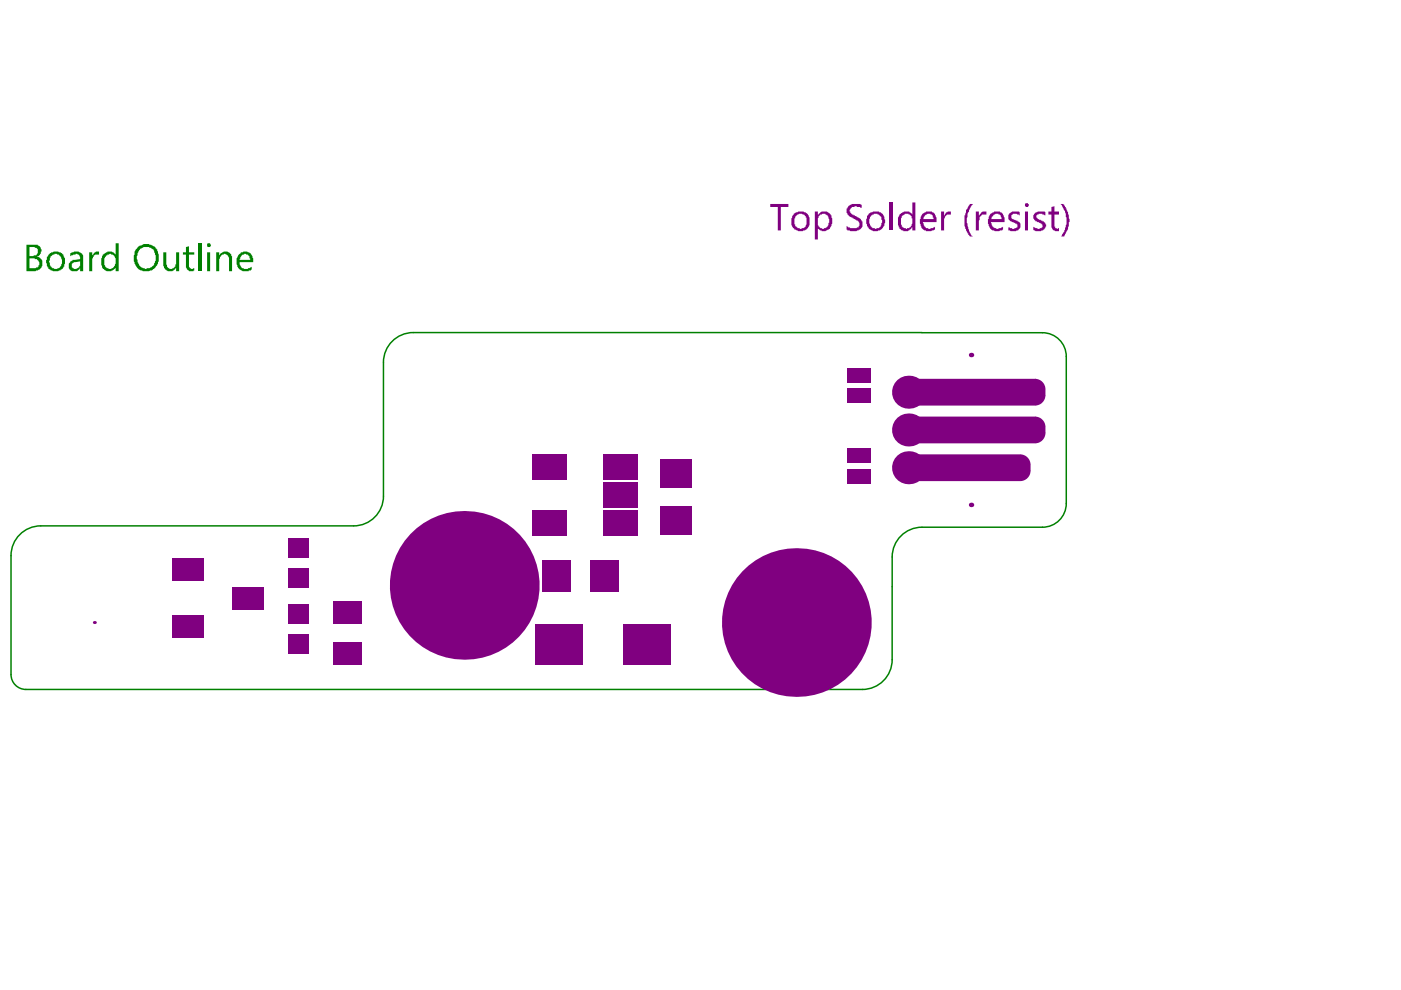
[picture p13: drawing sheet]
<svg xmlns="http://www.w3.org/2000/svg" width="297mm" height="210mm" viewBox="0 0 297 210" stroke-linecap="round" stroke-linejoin="round" font-family="sans-serif">
<path d="M81.3 76.8v28.4M87.6 70.5h107.9M195.5 70.5h25.5M226.1 75.6v31.1M2.3 117.8v25.2M8.6 111.5h66.4M189.2 118.1v21.8M195.5 111.8h25.5M5.5 146.2h177.3" fill="none" stroke="#008000" stroke-width=".32"/>
<g fill="#008000">
<path d="M18.9 53.5h.7v.8l.4-.8 1-.2v.8v-.1h-.6a.84 .84 0 0 0-.7 .8h-.1v2.7h-.7z"/>
<path d="M34.6 53.5h.7v2.2a1.25 1.25 0 0 0 .6 1.2v.1h.6v-.1a.61 .61 0 0 0 .7-.8h.1v-2.6h.7v4h-.7v-.6h-.1a1.3 1.3 0 0 1-2.3 0h-.1l-.2-.5z"/>
<path d="M39.4 52.4l.7-.2v1.3h1.1v.5h-1.1v2.2a.72 .72 0 0 0 .3 .7 .72 .72 0 0 0 .8 0v.4l-.3 .2a1.14 1.14 0 0 1-1.3-.5l-.2-.3v-2.7h-.6v-.5h.6z"/>
<path d="M42 51.6h.6v5.9h-.6z"/>
<path d="M45.8 53.5h.7v.6a1.44 1.44 0 0 1 1.7-.7 1.44 1.44 0 0 1 1 1.5v2.6h-.6v-2.4a1.08 1.08 0 0 0-1.2-1.3v.2a.8 .8 0 0 0-.8 .8l-.1 .1v2.6h-.7z"/>
<path d="M6.3 52.4v1.9h.8l.3-.2a.61 .61 0 0 0 .6-.8v-.4l-.3-.4h-.3v-.1zM6.3 54.8v2.1h.9a1.04 1.04 0 0 0 1-.5 1.04 1.04 0 0 0 0-1.1h-.2l-.1-.4h-.5v-.1zM5.6 51.9h1.6a1.05 1.05 0 0 1 1.1 .3h.2l.2 .3v.4h.1v.4h-.1v.2a1.1 1.1 0 0 1-.8 1h.1a1.43 1.43 0 0 1 .8 2 2.09 2.09 0 0 1-1.6 1h-1.6z"/>
<path d="M10.7 54.3l-.1 .5a2.39 2.39 0 0 0 .5 2.1h.1a1.05 1.05 0 0 0 1.1 0 1.64 1.64 0 0 0 .2-2.8v-.1l-1-.2v.2h-.3zM10.3 54h.1a1.76 1.76 0 0 1 2.3-.5 1.89 1.89 0 0 1 1.1 2.1l-.2 .6a1.72 1.72 0 0 1-1.9 1.3 1.63 1.63 0 0 1-1.8-1.4 1.04 1.04 0 0 1 0-1.2v-.4h.2z"/>
<path d="M15.2 55.9a.86 .86 0 0 0 .5 1.1h.5l.1-.1a.86 .86 0 0 0 .7-1v-.5l-1.3 .2zM14.9 53.7h.2a1.75 1.75 0 0 1 2.5 .4v3.4h-.6v-.6a1.6 1.6 0 0 1-2.1 .4l-.2-.3a1.15 1.15 0 0 1 .7-1.7v-.2l1.6-.2a.88 .88 0 0 0-1-1.1v.2h-.5l-.6 .3z"/>
<path d="M21.8 54l.3-.2a1.56 1.56 0 0 1 2.4 .2v-2.4h.7v5.9h-.7v-.8a1.55 1.55 0 0 1-2.5 .3h-.2a3.8 3.8 0 0 1 0-3zM22.3 54.5a2.23 2.23 0 0 0 .3 2.4h.2a1.22 1.22 0 0 0 1.6-.7 2.33 2.33 0 0 0-.2-2.1l-1-.3-.4 .2v.1z"/>
<path d="M29.5 53l-.3 1a1.36 1.36 0 0 0 0 1.3 1.87 1.87 0 0 0 1.2 1.5 1.87 1.87 0 0 0 2-.4h.1l.2-.5a2.8 2.8 0 0 0-.2-2.9 1.91 1.91 0 0 0-2.4-.5zM29.2 52.4l.3-.2a2.77 2.77 0 0 1 3.5 .3 3.3 3.3 0 0 1-.8 4.8 3.1 3.1 0 0 1-3-.4 3.5 3.5 0 0 1-.8-2.8l.1-.1a1.83 1.83 0 0 1 .7-1.5z"/>
<path d="M43.9 52a.43 .43 0 0 1 .8 0 .43 .43 0 0 1-.8 0zM43.9 53.5h.7v4h-.7z"/>
<path d="M51 54.5l-.2 .6h2.2l-.1-.5a.57 .57 0 0 0-.7-.6l-.4-.2v.2h-.4l-.3 .5zM50.5 54.1l.3-.3a1.78 1.78 0 0 1 2.2-.1l.4 .4a1.65 1.65 0 0 1 .3 1.5h-2.9l.2 .8a1.38 1.38 0 0 0 2 .3l.4-.2v.7a2.44 2.44 0 0 1-2.9-.3v-.2a2.72 2.72 0 0 1 0-2.6z"/>
</g>
<path d="M87.6 70.5a6.3 6.3 0 0 0-6.3 6.3M221 70.5a5 5 0 0 1 5.1 5.1M8.6 111.5a6.3 6.3 0 0 0-6.3 6.3M81.3 105.2a6.3 6.3 0 0 1-6.3 6.3M195.5 111.8a6.3 6.3 0 0 0-6.3 6.3M226.1 106.7a5 5 0 0 1-5.1 5.1M189.2 139.9a6.3 6.3 0 0 1-6.4 6.3M2.3 143a3.2 3.2 0 0 0 3.2 3.2" fill="none" stroke="#008000" stroke-width=".32"/>
<g fill="#800080">
<path d="M163.3 43.2h3.9v.7h-1.7v5h-.6v-5h-1.6z"/>
<path d="M179.8 43.7a3.3 3.3 0 0 1 2.9-.3v.8v-.2h-.3v-.1h-.7a.57 .57 0 0 0-.8 0h-.3l-.1 .3h-.2l-.2 .3v.3h.2a.57 .57 0 0 0 .6 .7v.2h.4v.1l.4 .2a1.73 1.73 0 0 1 1.2 2.1l-.2 .3a2.86 2.86 0 0 1-3.2 .3v-.8a2.62 2.62 0 0 0 2.6 .3v-.1a.8 .8 0 0 0-.2-1.2v-.1h-.3v-.2l-1.3-.6a1.61 1.61 0 0 1-.8-1.8h.2z"/>
<path d="M188.6 42.9h.7v6h-.7z"/>
<path d="M199.5 44.8h.7v.9h.1a.93 .93 0 0 1 1.3-.9v.7a.88 .88 0 0 0-1.3 .8h-.1v2.6h-.7z"/>
<path d="M205.6 43.2h.7a5.7 5.7 0 0 0-.8 5.7l.4 1.1 .4 .1h-.7l-.1-.3h-.2l-.2-.5a5.5 5.5 0 0 1-.6-3.6h.2l.1-.7a.61 .61 0 0 1 .3-.8z"/>
<path d="M206.9 44.8h.6v.9h.2v-.2a1.12 1.12 0 0 1 1.4-.7v.7h-.1a.72 .72 0 0 0-1 .3l-.3 .2v.6l-.2 .2v2.1h-.6z"/>
<path d="M213.8 45.5l.8-.7h1.4l.2 .2v.7l-.5-.2a.76 .76 0 0 0-.8-.2 .76 .76 0 0 0-.5 .7l.2 .5 1.1 .3v.1a.86 .86 0 0 1 .5 1.5 1.62 1.62 0 0 1-2.3 .5h-.1v-.8v.1l.8 .2v.1h.5v-.1l.6-.2v-.6l-.5-.2v-.1h-.3v-.2a1.19 1.19 0 0 1-1.1-1.6z"/>
<path d="M219.2 45.3a2.23 2.23 0 0 1 2.4-.3v.7l-.6-.2v-.2h-.8v.2l-.5 .2v.4h.2v.2l.5 .3h.3v.2h.3v.1a.57 .57 0 0 1 .6 .7h.2a1.39 1.39 0 0 1-1.6 1.4l-1-.1-.1-.2v-.6l.6 .3a.77 .77 0 0 0 1.1-.2h.2l.2-.3h-.2v-.3l-.8-.5h-.3v-.2h-.3l-.2-.3a.76 .76 0 0 1-.2-1.1z"/>
<path d="M222.9 43.9l.7-.2v1.1h.9v.7h-.9v2.6h.1v.3h.3v.1l.5-.1v.6h-.1a1.13 1.13 0 0 1-1.5-1.1v-2.4h-.6v-.7h.6z"/>
<path d="M224.8 43.2h.7l.3 .5a5.1 5.1 0 0 1 .8 2.6l.2 .2v.6h-.2v.2a2.82 2.82 0 0 1-.5 1.9l-.5 .9h-.8l.4-.1v-.3h.1l.2-.4a5.3 5.3 0 0 0-.3-5.6z"/>
<path d="M168.6 46v.3h-.2v1.3h.2v.3l.3 .2 .2 .3h.5v.1l.4-.1a.61 .61 0 0 0 .8-.7l.2-.1v-.5a1.4 1.4 0 0 0-1.1-1.8h-.5zM168.3 45.3a2.41 2.41 0 0 1 2.9 0l.1 .2a3.4 3.4 0 0 1 .2 2.6l-.2 .3h-.1a1.76 1.76 0 0 1-2.3 .5 1.81 1.81 0 0 1-1.1-2.3l.2-.8z"/>
<path d="M172.8 44.8h.6v.9a1.54 1.54 0 0 1 2.7 0h.2v.3a2.4 2.4 0 0 1-.3 2.4 1.6 1.6 0 0 1-2.6 0v2.4h-.6zM173.6 45.8l-.2 .5v1.3a1.09 1.09 0 0 0 1.8 .6l.3-.1 .1-.7a1.29 1.29 0 0 0 0-1.3v-.1a1.11 1.11 0 0 0-1.9-.2z"/>
<path d="M184.5 46l-.2 .5v.9h.2l.1 .7 .3 .1v.2h.5l.2 .1 .5-.1a.87 .87 0 0 0 .8-1.1h.1v-.7h-.1v-.6h-.2l-.2-.3a1.37 1.37 0 0 0-1.9 .1v.2zM184.1 45.3h.2v-.1a3.2 3.2 0 0 1 2.4-.2l.2 .2a1.29 1.29 0 0 1 .6 1.3 1.74 1.74 0 0 1-.6 2v.2a2.12 2.12 0 0 1-3.2-1.4l.1-1.5z"/>
<path d="M190.7 45.5l.5-.3a1.53 1.53 0 0 1 2.2 .3v-2.6h.7v6h-.7v-.7h-.1v.2a1.57 1.57 0 0 1-2.4 .1h-.2v-.1a3.4 3.4 0 0 1-.1-2.6zM191.2 45.8a3.1 3.1 0 0 0 .2 2.4h.1a1.09 1.09 0 0 0 1.8-.6l.1-.2v-1.1h-.1v-.2a.57 .57 0 0 0-.7-.6v-.2a1.05 1.05 0 0 0-1.1 .4z"/>
<path d="M195.8 46l-.1 .5h2.2l-.1-.8-.4-.2a.96 .96 0 0 0-1.4 .5zM195.5 45.3h.2a1.85 1.85 0 0 1 2.1-.3l.4 .3v.4h.2l.2 .4v1h-2.9l.1 .5a1.15 1.15 0 0 0 1.6 .8h.4l.4-.3v.6a2.73 2.73 0 0 1-2.5 0 3.5 3.5 0 0 1-.7-2.2h.2v-.5z"/>
<path d="M210.3 46l-.2 .5h2.2a1.03 1.03 0 0 0-.6-1.1 1.03 1.03 0 0 0-1.1 .3v.1zM209.9 45.3h.2a1.85 1.85 0 0 1 2.1-.3l.5 .3v.4h.1l.2 .4v1h-2.9l.2 .3a1.12 1.12 0 0 0 1.6 1h.3l.5-.3v.6a2.69 2.69 0 0 1-2.6 0l-.3-.5a2.4 2.4 0 0 1 0-2.4z"/>
<path d="M217.3 43.2l.2-.1h.5v.1h.1v.5h-.1v.2h-.5v-.2h-.2zM217.3 44.8h.7v4.1h-.7z"/>
<path d="M216.3 99.8h2.2zM216.3 99.8h2.2a2.21 2.21 0 0 1-2.2 2.2z"/>
<path d="M216.3 96.3v2.2zM216.3 96.3a2.21 2.21 0 0 1 2.2 2.2h-2.2z"/>
<path d="M191.4 98.5h2.2zM192 97l1-.6 .6-.1v2.2h-2.2v-.5z"/>
<path d="M193.6 99.8v2.2zM191.4 99.8h2.2v2.2a2.21 2.21 0 0 1-2.2-2.2z"/>
<path d="M219.4 83.8h2.3zM219.4 83.8h2.3a2.21 2.21 0 0 1-2.3 2.2z"/>
<path d="M219.4 80.3v2.2zM219.4 80.3a2.21 2.21 0 0 1 2.3 2.2h-2.3z"/>
<path d="M191.4 82.5h2.2zM192 81l1-.6 .6-.1v2.2h-2.2v-.6z"/>
<path d="M193.6 83.8v2.2zM191.4 83.8h2.2v2.2a2.21 2.21 0 0 1-2.2-2.2z"/>
<path d="M219.4 91.8h2.3zM219.4 91.8h2.3a2.21 2.21 0 0 1-2.3 2.2z"/>
<path d="M219.4 88.3v2.2zM219.4 88.3a2.21 2.21 0 0 1 2.3 2.2h-2.3z"/>
<path d="M191.4 90.5h2.2zM192 89l1-.6 .6-.1v2.2h-2.2v-.5z"/>
<path d="M193.6 91.8v2.2zM191.4 91.8h2.2v2.2a2.21 2.21 0 0 1-2.2-2.2z"/>
<circle cx="98.4" cy="124.1" r="15.8"/>
<circle cx="168.8" cy="132" r="15.8"/>
<circle cx="20" cy="132" r=".32"/>
<circle cx="192.6" cy="99.2" r="3.5"/>
<circle cx="192.6" cy="91.2" r="3.5"/>
<circle cx="192.6" cy="83.2" r="3.5"/>
<circle cx="205.9" cy="75.3" r=".47"/>
<circle cx="205.9" cy="107.1" r=".47"/>
</g>
<g fill="#800080">
<path d="M139.9 97.3h6.6v6h-6.6z" fill-rule="evenodd"/>
<path d="M139.9 107.4h6.6v6h-6.6z" fill-rule="evenodd"/>
<path d="M127.9 108.2h7.3v5.4h-7.3z" fill-rule="evenodd"/>
<path d="M127.9 102.2h7.3v5.4h-7.3z" fill-rule="evenodd"/>
<path d="M127.9 96.2h7.3v5.4h-7.3z" fill-rule="evenodd"/>
<path d="M112.8 96.2h7.2v5.4h-7.2z" fill-rule="evenodd"/>
<path d="M112.8 108.2h7.2v5.4h-7.2z" fill-rule="evenodd"/>
<path d="M125.2 118.7h6v6.6h-6z" fill-rule="evenodd"/>
<path d="M115.1 118.7h6v6.6h-6z" fill-rule="evenodd"/>
<path d="M132.1 132.3h10.1v8.5h-10.1z" fill-rule="evenodd"/>
<path d="M113.5 132.3h10.1v8.5h-10.1z" fill-rule="evenodd"/>
<path d="M179.6 95.1h5.1v3.2h-5.1z" fill-rule="evenodd"/>
<path d="M191.4 98.5l2.2-2.2h22.7l2.2 2.2v1.3l-2.2 2.2h-22.7l-2.2-2.2z" fill-rule="evenodd"/>
<path d="M191.4 82.5l2.2-2.2h25.8l2.3 2.2v1.3l-2.3 2.2h-25.8l-2.2-2.2z" fill-rule="evenodd"/>
<path d="M191.4 90.5l2.2-2.2h25.8l2.3 2.2v1.3l-2.3 2.2h-25.8l-2.2-2.2z" fill-rule="evenodd"/>
<path d="M179.6 99.5h5.1v3.2h-5.1z" fill-rule="evenodd"/>
<path d="M179.6 77.9h5.1v3.2h-5.1z" fill-rule="evenodd"/>
<path d="M179.6 82.4h5.1v3.1h-5.1z" fill-rule="evenodd"/>
<path d="M61 134.5h4.4v4.1h-4.4z" fill-rule="evenodd"/>
<path d="M61 128.2h4.4v4.1h-4.4z" fill-rule="evenodd"/>
<path d="M61 114.2h4.4v4.1h-4.4z" fill-rule="evenodd"/>
<path d="M61 120.5h4.4v4.1h-4.4z" fill-rule="evenodd"/>
<path d="M49.2 124.4h6.6v4.8h-6.6z" fill-rule="evenodd"/>
<path d="M36.6 130.4h6.6v4.7h-6.6z" fill-rule="evenodd"/>
<path d="M36.6 118.4h6.6v4.8h-6.6z" fill-rule="evenodd"/>
<path d="M70.6 127.4h6v4.8h-6z" fill-rule="evenodd"/>
<path d="M70.6 136.2h6v4.8h-6z" fill-rule="evenodd"/>
</g>
</svg>
